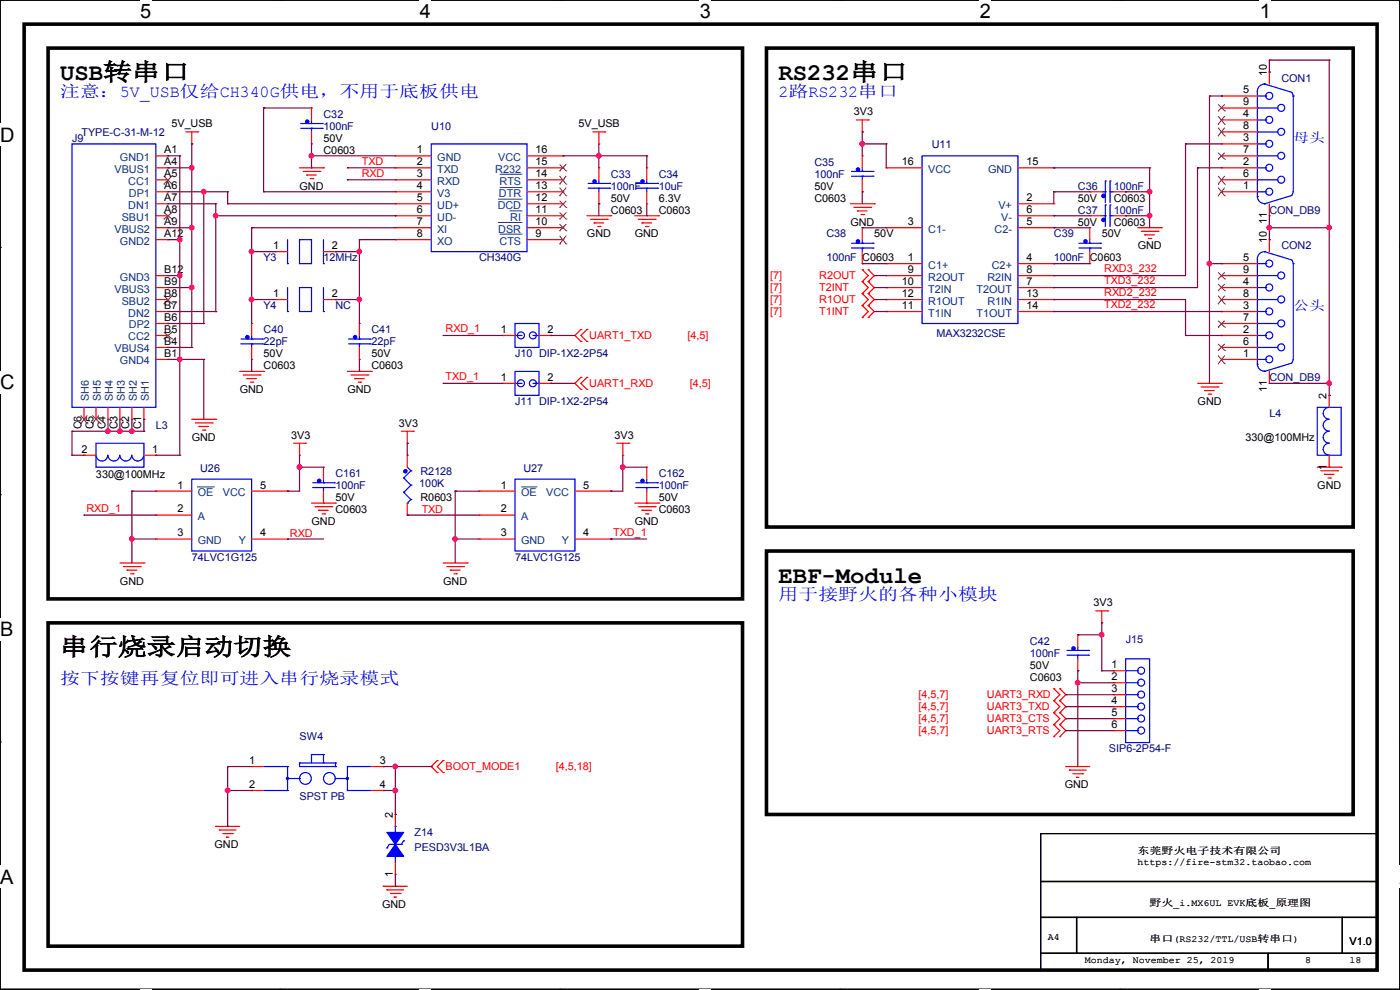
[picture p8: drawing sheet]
<svg xmlns="http://www.w3.org/2000/svg" width="297mm" height="210mm" viewBox="0 0 297 210" stroke-linecap="round" stroke-linejoin="round" font-family="sans-serif">
<defs><g id="words">
<g font-size="5.1">
<text x="12.7" y="17">USB转串口</text>
<text x="165.1" y="17">RS232串口</text>
<text x="165.1" y="123.7">EBF-Module</text>
<text x="12.7" y="138.9">串行烧录启动切换</text>
</g>
<g font-size="4.2">
<text x="29.7" y="3.9">5</text>
<text x="89.1" y="3.9">4</text>
<text x="148.5" y="3.9">3</text>
<text x="207.9" y="3.9">2</text>
<text x="267.2" y="3.9">1</text>
<text x="0" y="30.1">D</text>
<text x="0" y="82.5">C</text>
<text x="0" y="135">B</text>
<text x="0" y="187.4">A</text>
<text x="297" y="187.4">A</text>
</g>
<g font-size="3.6" fill="#00f">
<text x="12.7" y="20.6">注意：5V_USB仅给CH340G供电，不用于底板供电</text>
<text x="165.1" y="20.6">2路RS232串口</text>
<text x="165.1" y="127.3">用于接野火的各种小模块</text>
<text x="12.7" y="145.1">按下按键再复位即可进入串行烧录模式</text>
</g>
<g font-size="2.8" fill="#00f">
<text x="274.4" y="30.2">母头</text>
<text x="274.4" y="65.8">公头</text>
</g>
<g font-size="2.3">
<text x="268.7" y="16" transform="rotate(-90 268.7 16)">10</text>
<text x="263.7" y="19.8">5</text>
<text x="263.7" y="22.4">9</text>
<text x="36.4" y="27">5V_USB</text>
<text x="122.7" y="27">5V_USB</text>
<text x="181.2" y="24.5">3V3</text>
<text x="263.7" y="24.9">4</text>
<text x="263.7" y="27.4">8</text>
<text x="263.7" y="30">3</text>
<text x="34.8" y="32.5">A1</text>
<text x="34.8" y="35.1">A4</text>
<text x="68.6" y="30.1">50V</text>
<text x="68.6" y="32.6">C0603</text>
<text x="88.4" y="32.5">1</text>
<text x="88.4" y="35.1">2</text>
<text x="113.6" y="35.1">15</text>
<text x="113.6" y="32.5">16</text>
<text x="191.3" y="35.1">16</text>
<text x="217.7" y="35.1">15</text>
<text x="263.7" y="32.5">7</text>
<text x="263.7" y="35.1">2</text>
<text x="34.8" y="37.6">A5</text>
<text x="34.8" y="40.1">A6</text>
<text x="63.5" y="40.2">GND</text>
<text x="88.4" y="37.6">3</text>
<text x="88.4" y="40.1">4</text>
<text x="113.6" y="40.1">13</text>
<text x="113.6" y="37.6">14</text>
<text x="172.8" y="40.2">50V</text>
<text x="263.7" y="37.6">6</text>
<text x="263.7" y="40.1">1</text>
<text x="34.8" y="42.7">A7</text>
<text x="34.8" y="45.2">A8</text>
<text x="34.8" y="47.8">A9</text>
<text x="88.4" y="42.7">5</text>
<text x="88.4" y="45.2">6</text>
<text x="88.4" y="47.8">7</text>
<text x="113.6" y="47.8">10</text>
<text x="113.6" y="45.2">11</text>
<text x="113.6" y="42.7">12</text>
<text x="129.6" y="42.8">50V</text>
<text x="129.6" y="45.3">C0603</text>
<text x="139.8" y="42.8">6.3V</text>
<text x="139.8" y="45.3">C0603</text>
<text x="172.8" y="42.8">C0603</text>
<text x="180.4" y="47.8">GND</text>
<text x="192.6" y="47.8">3</text>
<text x="217.7" y="42.7">2</text>
<text x="217.7" y="47.8">5</text>
<text x="217.7" y="45.2">6</text>
<text x="228.7" y="47.8">50V</text>
<text x="228.7" y="42.8">50V</text>
<text x="236.3" y="47.8">C0603</text>
<text x="236.3" y="42.8">C0603</text>
<text x="268.7" y="47.5" transform="rotate(-90 268.7 47.5)">11</text>
<text x="34.8" y="50.3">A12</text>
<text x="58" y="52.8">1</text>
<text x="70.4" y="52.8">2</text>
<text x="88.4" y="50.3">8</text>
<text x="113.6" y="50.3">9</text>
<text x="124.5" y="50.4">GND</text>
<text x="134.7" y="50.4">GND</text>
<text x="185.5" y="50.4">50V</text>
<text x="233.7" y="50.4">50V</text>
<text x="241.4" y="52.9">GND</text>
<text x="268.7" y="51.6" transform="rotate(-90 268.7 51.6)">10</text>
<text x="34.8" y="57.9">B12</text>
<text x="182.9" y="55.5">C0603</text>
<text x="192.6" y="55.4">1</text>
<text x="192.6" y="57.9">9</text>
<text x="217.7" y="55.4">4</text>
<text x="217.7" y="57.9">8</text>
<text x="231.2" y="55.5">C0603</text>
<text x="263.7" y="55.4">5</text>
<text x="263.7" y="57.9">9</text>
<text x="34.8" y="60.5">B9</text>
<text x="34.8" y="63">B8</text>
<text x="34.8" y="65.5">B7</text>
<text x="58" y="63">1</text>
<text x="70.4" y="63">2</text>
<text x="191.3" y="60.5">10</text>
<text x="191.3" y="65.5">11</text>
<text x="191.3" y="63">12</text>
<text x="217.7" y="60.5">7</text>
<text x="217.7" y="63">13</text>
<text x="217.7" y="65.5">14</text>
<text x="263.7" y="60.5">4</text>
<text x="263.7" y="63">8</text>
<text x="263.7" y="65.5">3</text>
<text x="34.8" y="68.1">B6</text>
<text x="34.8" y="70.6">B5</text>
<text x="106.2" y="70.6">1</text>
<text x="116.1" y="70.6">2</text>
<text x="263.7" y="68.1">7</text>
<text x="263.7" y="70.6">2</text>
<text x="34.8" y="73.2">B4</text>
<text x="34.8" y="75.7">B1</text>
<text x="55.9" y="75.8">50V</text>
<text x="78.8" y="75.8">50V</text>
<text x="263.7" y="73.2">6</text>
<text x="263.7" y="75.7">1</text>
<text x="50.8" y="83.4">GND</text>
<text x="55.9" y="78.3">C0603</text>
<text x="73.7" y="83.4">GND</text>
<text x="78.8" y="78.3">C0603</text>
<text x="106.2" y="80.8">1</text>
<text x="116.1" y="80.8">2</text>
<text x="268.7" y="83.1" transform="rotate(-90 268.7 83.1)">11</text>
<text x="254.1" y="85.9">GND</text>
<text x="281.4" y="84.6" transform="rotate(-90 281.4 84.6)">2</text>
<text x="17.3" y="91.1" transform="rotate(-90 17.3 91.1)">C6</text>
<text x="19.8" y="91.1" transform="rotate(-90 19.8 91.1)">C5</text>
<text x="22.4" y="91.1" transform="rotate(-90 22.4 91.1)">C4</text>
<text x="24.9" y="91.1" transform="rotate(-90 24.9 91.1)">C3</text>
<text x="27.4" y="91.1" transform="rotate(-90 27.4 91.1)">C2</text>
<text x="30" y="91.1" transform="rotate(-90 30 91.1)">C1</text>
<text x="40.7" y="93.6">GND</text>
<text x="61.8" y="93">3V3</text>
<text x="84.6" y="90.5">3V3</text>
<text x="130.4" y="93">3V3</text>
<text x="264.2" y="93.6">330@100MHz</text>
<text x="17.3" y="96">2</text>
<text x="20.4" y="101.4">330@100MHz</text>
<text x="32.3" y="96">1</text>
<text x="281.4" y="99.6" transform="rotate(-90 281.4 99.6)">1</text>
<text x="37.6" y="103.6">1</text>
<text x="55.2" y="103.6">5</text>
<text x="71.2" y="106.3">50V</text>
<text x="89.2" y="106.3">R0603</text>
<text x="106.2" y="103.6">1</text>
<text x="123.7" y="103.6">5</text>
<text x="139.8" y="106.3">50V</text>
<text x="279.5" y="103.7">GND</text>
<text x="37.6" y="108.7">2</text>
<text x="37.6" y="113.8">3</text>
<text x="55.2" y="113.8">4</text>
<text x="66.1" y="111.3">GND</text>
<text x="71.2" y="108.8">C0603</text>
<text x="106.2" y="108.7">2</text>
<text x="106.2" y="113.8">3</text>
<text x="123.7" y="113.8">4</text>
<text x="134.7" y="111.3">GND</text>
<text x="139.8" y="108.8">C0603</text>
<text x="25.4" y="124">GND</text>
<text x="94" y="124">GND</text>
<text x="232" y="128.6">3V3</text>
<text x="218.5" y="141.8">50V</text>
<text x="235.8" y="141.7">1</text>
<text x="218.5" y="144.4">C0603</text>
<text x="235.8" y="144.3">2</text>
<text x="235.8" y="146.8">3</text>
<text x="235.8" y="149.4">4</text>
<text x="235.8" y="151.9">5</text>
<text x="235.8" y="154.4">6</text>
<text x="52.9" y="162.1">1</text>
<text x="52.9" y="167.1">2</text>
<text x="80.6" y="162.1">3</text>
<text x="80.6" y="167.1">4</text>
<text x="225.9" y="167.2">GND</text>
<text x="83.3" y="173.5" transform="rotate(-90 83.3 173.5)">2</text>
<text x="45.5" y="179.9">GND</text>
<text x="83.3" y="186" transform="rotate(-90 83.3 186)">1</text>
<text x="81.1" y="192.6">GND</text>
<text x="286.3" y="200.5">V1.0</text>
</g>
<g font-size="2.3" fill="#000080">
<text x="271.8" y="17.4">CON1</text>
<text x="17.3" y="28.8">TYPE-C-31-M-12</text>
<text x="68.6" y="25">C32</text>
<text x="68.6" y="27.5">100nF</text>
<text x="91.5" y="27.5">U10</text>
<text x="15.3" y="30.1">J9</text>
<text x="172.8" y="35.1">C35</text>
<text x="197.7" y="31.3">U11</text>
<text x="129.6" y="37.7">C33</text>
<text x="129.6" y="40.2">100nF</text>
<text x="139.8" y="37.7">C34</text>
<text x="139.8" y="40.2">10uF</text>
<text x="172.8" y="37.7">100nF</text>
<text x="228.7" y="40.2">C36</text>
<text x="236.3" y="40.2">100nF</text>
<text x="228.7" y="45.3">C37</text>
<text x="236.3" y="45.3">100nF</text>
<text x="269.3" y="45.3">CON_DB9</text>
<text x="175.3" y="50.4">C38</text>
<text x="223.6" y="50.4">C39</text>
<text x="271.8" y="52.9">CON2</text>
<text x="55.9" y="55.5">Y3</text>
<text x="68.6" y="55.5">12MHz</text>
<text x="101.6" y="55.5">CH340G</text>
<text x="175.3" y="55.5">100nF</text>
<text x="223.6" y="55.5">100nF</text>
<text x="55.9" y="65.6">Y4</text>
<text x="71.2" y="65.6">NC</text>
<text x="55.9" y="70.7">C40</text>
<text x="78.8" y="70.7">C41</text>
<text x="198.7" y="71.5">MAX3232CSE</text>
<text x="55.9" y="73.2">22pF</text>
<text x="78.8" y="73.2">22pF</text>
<text x="109.3" y="75.8">J10 DIP-1X2-2P54</text>
<text x="269.3" y="80.9">CON_DB9</text>
<text x="109.3" y="85.9">J11 DIP-1X2-2P54</text>
<text x="269.3" y="88.5">L4</text>
<text x="33.1" y="91">L3</text>
<text x="42.5" y="100.2">U26</text>
<text x="71.2" y="101.2">C161</text>
<text x="89.2" y="100.7">R2128</text>
<text x="111" y="100.2">U27</text>
<text x="139.8" y="101.2">C162</text>
<text x="71.2" y="103.7">100nF</text>
<text x="88.9" y="103.2">100K</text>
<text x="139.8" y="103.7">100nF</text>
<text x="40.7" y="119">74LVC1G125</text>
<text x="109.3" y="119">74LVC1G125</text>
<text x="218.5" y="136.7">C42</text>
<text x="238.8" y="136.5">J15</text>
<text x="218.5" y="139.3">100nF</text>
<text x="63.5" y="157.1">SW4</text>
<text x="235.3" y="159.6">SIP6-2P54-F</text>
<text x="63.5" y="169.8">SPST PB</text>
<text x="87.9" y="177.4">Z14</text>
<text x="87.9" y="180.4">PESD3V3L1BA</text>
</g>
<g font-size="2.3" fill="#004080">
<text x="25.4" y="34.1">GND1</text>
<text x="92.8" y="34.1">GND</text>
<text x="105.7" y="34.1">VCC</text>
<text x="24.3" y="36.7">VBUS1</text>
<text x="27.2" y="39.2">CC1</text>
<text x="27.3" y="41.7">DP1</text>
<text x="92.8" y="36.7">TXD</text>
<text x="92.8" y="39.2">RXD</text>
<text x="92.8" y="41.7">V3</text>
<text x="105.1" y="36.7">R232</text>
<text x="105.8" y="41.7">DTR</text>
<text x="106" y="39.2">RTS</text>
<text x="196.9" y="36.7">VCC</text>
<text x="209.6" y="36.7">GND</text>
<text x="25.8" y="46.8">SBU1</text>
<text x="27.2" y="44.3">DN1</text>
<text x="92.8" y="44.3">UD+</text>
<text x="92.8" y="46.8">UD-</text>
<text x="105.6" y="44.3">DCD</text>
<text x="108.3" y="46.8">RI</text>
<text x="211.8" y="44.3">V+</text>
<text x="212.4" y="46.8">V-</text>
<text x="24.3" y="49.4">VBUS2</text>
<text x="25.4" y="51.9">GND2</text>
<text x="92.8" y="49.4">XI</text>
<text x="92.8" y="51.9">XO</text>
<text x="105.7" y="49.4">DSR</text>
<text x="106" y="51.9">CTS</text>
<text x="196.9" y="49.4">C1-</text>
<text x="211" y="49.4">C2-</text>
<text x="25.4" y="59.5">GND3</text>
<text x="196.9" y="57">C1+</text>
<text x="196.9" y="59.5">R2OUT</text>
<text x="209.5" y="59.5">R2IN</text>
<text x="210.4" y="57">C2+</text>
<text x="24.3" y="62.1">VBUS3</text>
<text x="25.8" y="64.6">SBU2</text>
<text x="196.9" y="62.1">T2IN</text>
<text x="196.9" y="64.6">R1OUT</text>
<text x="207.2" y="62.1">T2OUT</text>
<text x="209.5" y="64.6">R1IN</text>
<text x="27.2" y="67.1">DN2</text>
<text x="27.3" y="69.7">DP2</text>
<text x="196.9" y="67.1">T1IN</text>
<text x="207.2" y="67.1">T1OUT</text>
<text x="24.3" y="74.8">VBUS4</text>
<text x="25.4" y="77.3">GND4</text>
<text x="27.2" y="72.2">CC2</text>
<text x="18.9" y="85.1" transform="rotate(-90 18.9 85.1)">SH6</text>
<text x="21.4" y="85.1" transform="rotate(-90 21.4 85.1)">SH5</text>
<text x="24" y="85.1" transform="rotate(-90 24 85.1)">SH4</text>
<text x="26.5" y="85.1" transform="rotate(-90 26.5 85.1)">SH3</text>
<text x="29" y="85.1" transform="rotate(-90 29 85.1)">SH2</text>
<text x="31.6" y="85.1" transform="rotate(-90 31.6 85.1)">SH1</text>
<text x="42" y="105.2">OE</text>
<text x="47.3" y="105.2">VCC</text>
<text x="110.5" y="105.2">OE</text>
<text x="115.9" y="105.2">VCC</text>
<text x="42" y="110.3">A</text>
<text x="110.5" y="110.3">A</text>
<text x="42" y="115.4">GND</text>
<text x="50.6" y="115.4">Y</text>
<text x="110.5" y="115.4">GND</text>
<text x="119.2" y="115.4">Y</text>
</g>
<g font-size="2.3" fill="#f00">
<text x="76.8" y="35.1">TXD</text>
<text x="76.8" y="37.6">RXD</text>
<text x="163.4" y="59.3">[7]</text>
<text x="173.8" y="59.3">R2OUT</text>
<text x="234.2" y="57.7">RXD3_232</text>
<text x="163.4" y="61.8">[7]</text>
<text x="163.4" y="64.3">[7]</text>
<text x="173.8" y="61.8">T2INT</text>
<text x="173.8" y="64.3">R1OUT</text>
<text x="234.2" y="60.3">TXD3_232</text>
<text x="234.2" y="62.8">RXD2_232</text>
<text x="234.2" y="65.4">TXD2_232</text>
<text x="94.5" y="70.4">RXD_1</text>
<text x="125" y="72">UART1_TXD</text>
<text x="145.8" y="72">[4,5]</text>
<text x="163.4" y="66.9">[7]</text>
<text x="173.8" y="66.9">T1INT</text>
<text x="94.5" y="80.6">TXD_1</text>
<text x="125" y="82.1">UART1_RXD</text>
<text x="146.4" y="82.1">[4,5]</text>
<text x="18.3" y="108.5">RXD_1</text>
<text x="61.5" y="113.8">RXD</text>
<text x="89.5" y="108.8">TXD</text>
<text x="130.1" y="113.6">TXD_1</text>
<text x="194.9" y="148.2">[4,5,7]</text>
<text x="209.4" y="148.2">UART3_RXD</text>
<text x="194.9" y="150.7">[4,5,7]</text>
<text x="194.9" y="153.2">[4,5,7]</text>
<text x="194.9" y="155.8">[4,5,7]</text>
<text x="209.4" y="150.7">UART3_TXD</text>
<text x="209.4" y="153.2">UART3_CTS</text>
<text x="209.4" y="155.8">UART3_RTS</text>
<text x="94.5" y="163.4">BOOT_MODE1</text>
<text x="117.9" y="163.4">[4,5,18]</text>
</g>
<g font-size="2">
<text x="241.3" y="183.5">https://fire-stm32.taobao.com</text>
<text x="241.3" y="181.2">东莞野火电子技术有限公司</text>
<text x="243.9" y="192.1">野火_i.MX6UL EVK底板_原理图</text>
<text x="222.3" y="199.5">A4</text>
<text x="243.9" y="199.7">串口(RS232/TTL/USB转串口)</text>
<text x="230.2" y="204.3">Monday, November 25, 2019</text>
<text x="276.9" y="204.3">8</text>
<text x="286.3" y="204.3">18</text>
</g>
</g></defs>
<path d="M0 0h297v209.8h-297z" fill="none" stroke="#000" stroke-width=".25"/>
<g fill="#fff">
<path d="M29.7 0h2.4v4.8h-2.4z"/>
<path d="M29.7 209.8h2.4v.2h-2.4z"/>
</g>
<path d="M59.4 0h.1M59.4 209.8h.1" fill="none" stroke="#000" stroke-width=".25"/>
<g fill="#fff">
<path d="M89.1 0h2.3v4.8h-2.3z"/>
<path d="M89.1 209.8h2.3v.2h-2.3z"/>
</g>
<path d="M118.8 0h.1M118.8 209.8h.1" fill="none" stroke="#000" stroke-width=".25"/>
<g fill="#fff">
<path d="M148.5 0h2.3v4.8h-2.3z"/>
<path d="M148.5 209.8h2.3v.2h-2.3z"/>
</g>
<path d="M178.2 0h.1M178.2 209.8h.1" fill="none" stroke="#000" stroke-width=".25"/>
<g fill="#fff">
<path d="M207.9 0h2.3v4.8h-2.3z"/>
<path d="M207.9 209.8h2.3v.2h-2.3z"/>
</g>
<path d="M237.6 0h.1M237.6 209.8h.1" fill="none" stroke="#000" stroke-width=".25"/>
<g fill="#fff">
<path d="M267.3 0h2.3v4.8h-2.3z"/>
<path d="M267.3 209.8h2.3v.2h-2.3z"/>
<path d="M0 26.2h3.1v4.8h-3.1z"/>
<path d="M0 78.7h3.1v4.7h-3.1z"/>
</g>
<path d="M0 52.5h.1M297 52.5h.1" fill="none" stroke="#000" stroke-width=".25"/>
<path d="M0 131.1h2.9v4.8h-2.9z" fill="#fff"/>
<path d="M0 104.9h.1M297 104.9h.1" fill="none" stroke="#000" stroke-width=".25"/>
<g fill="#fff">
<path d="M0 183.6h2.9v4.7h-2.9z"/>
<path d="M296.9 183.6h.1v4.7h-.1z"/>
</g>
<path d="M0 157.4h.1M297 157.4h.1M220.8 176.8h71.3v10.2h-71.3zM220.8 187h71.3v7.6h-71.3zM220.8 194.6h7.6v7.6h-7.6zM228.4 194.6h56.4v7.6h-56.4zM284.8 194.6h7.3v7.6h-7.3zM220.8 202.2h48.2v3.6h-48.2zM269 202.2h23.1v3.6h-23.1z" fill="none" stroke="#000" stroke-width=".25"/>
<path d="M5.1 5.1h287v200.7h-287zM10.2 10.2h147.3v116.8h-147.3zM162.6 10.2h124.5v101.6h-124.5zM162.6 116.9h124.5v55.9h-124.5zM10.2 132.1h147.3v68.6h-147.3z" fill="none" stroke="#000" stroke-width=".76"/>
<g fill="none" stroke="#f00" stroke-width=".25">
<path d="M269.3 15.3h.1M269.3 15.3v2.5M33.1 35.6h2.5M33.1 33.1h2.5M33.1 38.1h2.5M35.6 33.1h.1M35.6 35.6h.1M35.6 38.1h.1M39.4 28h2.6M40.7 30.5h.1M40.7 28v2.5M42 28h.1"/>
<path d="M63.5 35.6h5.1M64.3 36.4h3.6M65.1 37.1h.1M65.1 37.1h2M65.8 37.9h.5M66.1 22.9h.1M66.1 30.5h.1M66.1 22.9v2.5M66.1 28v2.5M66.3 37.9h.1M67.9 36.4h.1M68.6 35.6h.1"/>
<path d="M83.9 33.1h.1M83.9 35.6h.1M83.9 38.1h.1M83.9 35.6h7.6M83.9 33.1h7.6M83.9 38.1h7.6M111.8 35.6h7.6M111.8 33.1h7.6M111.8 38.1h7.6M119.4 38.1h.1M119.4 35.6h.1M119.4 33.1h.1"/>
<path d="M125.8 28h2.5M127 30.5h.1M127 35.6h.1M127 28v2.5M127 35.6v2.5M128.3 28h.1M137.2 35.6h.1M137.2 35.6v2.5M181.7 25.4h2.5M182.9 28h.1M182.9 33.1h.1M182.9 25.4v2.6"/>
<path d="M182.9 33.1v2.5M182.9 38.1v2.6M184.2 25.4h.1M188 35.6h.1M188 35.6h7.6M215.9 35.6h7.7M223.6 35.6h.1M259.1 20.4h.1M259.1 22.9h.1M259.1 25.4h.1M259.1 28h.1M259.1 30.5h.1"/>
<path d="M259.1 33.1h.1M259.1 35.6h.1M259.1 38.1h.1M259.1 28h7.6M259.1 35.6h7.6M259.1 25.4h7.6M259.1 33.1h7.6M259.1 38.1h7.6M259.1 20.4h7.6M259.1 22.9h7.6M259.1 30.5h7.6M33.1 45.8h2.5"/>
<path d="M33.1 48.3h2.5M33.1 43.2h2.5M33.1 40.7h2.5M33.1 50.8h2.5M33.1 58.5h2.5M35.6 40.7h.1M35.6 43.2h.1M35.6 45.8h.1M35.6 48.3h.1M35.6 50.8h.1M35.6 58.5h.1M58.5 53.4h.1"/>
<path d="M58.5 53.4h2.5M68.6 53.4h2.6M71.2 53.4h.1M83.9 40.7h.1M83.9 43.2h.1M83.9 45.8h.1M83.9 48.3h.1M83.9 50.8h.1M83.9 45.8h7.6M83.9 48.3h7.6M83.9 43.2h7.6M83.9 40.7h7.6"/>
<path d="M83.9 50.8h7.6M111.8 45.8h7.6M111.8 48.3h7.6M111.8 43.2h7.6M111.8 40.7h7.6M111.8 50.8h7.6M119.4 50.8h.1M119.4 48.3h.1M119.4 45.8h.1M119.4 43.2h.1M119.4 40.7h.1M124.5 45.8h5.1"/>
<path d="M125.3 46.5h3.5M126 47.3h.1M126 47.3h2.1M126.8 48h.5M127 43.2h.1M127 40.7v2.5M127.3 48h.1M128.8 46.5h.1M129.6 45.8h.1M134.7 45.8h5M135.4 46.5h3.6M136.2 47.3h.1"/>
<path d="M136.2 47.3h2M136.9 48h.6M137.2 43.2h.1M137.2 40.7v2.5M137.5 48h.1M139 46.5h.1M139.7 45.8h.1M180.4 43.2h5.1M181.1 44h3.6M181.9 44.7h.1M181.9 44.7h2M182.7 45.5h.5"/>
<path d="M182.9 59.7h.1M182.9 57.2h.1M182.9 40.7h.1M182.9 48.3h.1M182.9 55.9h.1M182.9 48.3v2.5M182.9 53.4v2.5M182.9 57.2l1.3 1.3-1.3 1.2M182.9 59.7l1.3 1.3-1.3 1.3M183.2 45.5h.1M184.2 57.2h.1M184.2 59.7h.1"/>
<path d="M184.2 57.2l1.3 1.3-1.3 1.2M184.2 59.7l1.3 1.3-1.3 1.3M184.7 44h.1M185.5 43.2h.1M188 55.9h.1M188 48.3h.1M188 58.5h.1M188 48.3h7.6M188 55.9h7.6M188 58.5h7.6M215.9 45.8h7.7M215.9 48.3h7.7"/>
<path d="M215.9 43.2h7.7M215.9 55.9h7.7M215.9 58.5h7.7M223.6 43.2h.1M223.6 55.9h.1M223.6 48.3h.1M223.6 45.8h.1M223.6 58.5h.1M231.2 45.8h.1M231.2 40.7h.1M231.2 48.3h.1M231.2 55.9h.1"/>
<path d="M231.2 45.8h2.5M231.2 40.7h2.5M231.2 48.3v2.5M231.2 53.4v2.5M236.3 45.8h2.5M236.3 40.7h2.5M238.8 45.8h.1M238.8 40.7h.1M241.3 48.3h5.1M242.1 49.1h3.6M242.9 49.8h.1M242.9 49.8h2"/>
<path d="M243.6 50.6h.5M244.1 50.6h.1M245.7 49.1h.1M246.4 48.3h.1M259.1 55.9h.1M259.1 58.5h.1M259.1 40.7h.1M259.1 40.7h7.6M259.1 55.9h7.6M259.1 58.5h7.6M269.3 50.8h.1M269.3 45.8h.1"/>
<path d="M269.3 43.2v2.6M269.3 50.8v2.6M33.1 71.2h2.5M33.1 63.5h2.5M33.1 61h2.5M33.1 66.1h2.5M33.1 68.6h2.5M33.1 73.7h2.5M33.1 76.2h2.5M35.6 61h.1M35.6 63.5h.1M35.6 66.1h.1"/>
<path d="M35.6 68.6h.1M35.6 71.2h.1M35.6 73.7h.1M35.6 76.2h.1M50.8 78.8h5.1M51.6 79.5h3.6M53.4 68.6h.1M53.4 76.2h.1M53.4 68.6v2.6M53.4 73.7v2.5M55.2 79.5h.1M55.9 78.8h.1"/>
<path d="M58.5 63.5h.1M58.5 63.5h2.5M68.6 63.5h2.6M71.2 63.5h.1M73.7 78.8h5.1M74.5 79.5h3.5M76.2 68.6h.1M76.2 76.2h.1M76.2 68.6v2.6M76.2 73.7v2.5M78 79.5h.1M78.8 78.8h.1"/>
<path d="M106.7 71.2h.1M106.7 71.2h2.6M114.3 71.2h2.6M116.9 71.2h.1M123.2 69.9h.1M123.2 72.4h.1M123.2 69.9l-1.2 1.3 1.2 1.2M124.5 72.4h.1M124.5 69.9h.1M124.5 69.9l-1.3 1.3 1.3 1.2M182.9 62.3h.1M182.9 64.8h.1"/>
<path d="M182.9 67.4h.1M182.9 62.3l1.3 1.2-1.3 1.3M182.9 64.8l1.3 1.3-1.3 1.3M184.2 62.3h.1M184.2 64.8h.1M184.2 67.4h.1M184.2 62.3l1.3 1.2-1.3 1.3M184.2 64.8l1.3 1.3-1.3 1.3M188 61h.1M188 66.1h.1M188 63.5h.1M188 63.5h7.6"/>
<path d="M188 61h7.6M188 66.1h7.6M215.9 63.5h7.7M215.9 61h7.7M215.9 66.1h7.7M223.6 61h.1M223.6 63.5h.1M223.6 66.1h.1M259.1 61h.1M259.1 63.5h.1M259.1 66.1h.1M259.1 68.6h.1"/>
<path d="M259.1 71.2h.1M259.1 73.7h.1M259.1 76.2h.1M259.1 71.2h7.6M259.1 63.5h7.6M259.1 61h7.6M259.1 66.1h7.6M259.1 68.6h7.6M259.1 73.7h7.6M259.1 76.2h7.6M269.3 78.8v2.5M17.8 96.6h.1"/>
<path d="M17.8 88.9h.1M17.8 96.6h2.6M17.8 86.4v2.5M20.4 88.9h.1M20.4 86.4v2.5M22.9 88.9h.1M22.9 86.4v2.5M25.4 88.9h.1M25.4 86.4v2.5M28 88.9h.1M28 86.4v2.5M30.5 88.9h.1"/>
<path d="M30.5 96.6h2.6M30.5 86.4v2.5M33.1 96.6h.1M40.7 88.9h5.1M41.4 89.7h3.6M42.2 90.5h.1M42.2 90.5h2M43 91.2h.5M43.5 91.2h.1M45 89.7h.1M45.8 88.9h.1M52.4 80.3h.1"/>
<path d="M52.4 80.3h2M53.1 81.1h.5M53.6 81.1h.1M62.3 94h2.5M63.5 96.6h.1M63.5 94v2.6M64.8 94h.1M68.6 99.1h.1M68.6 99.1v2.5M75.2 80.3h.1M75.2 80.3h2.1M76 81.1h.5"/>
<path d="M76.5 81.1h.1M85.1 91.5h2.6M86.4 94h.1M86.4 96.6h.1M86.4 91.5v2.5M86.4 96.6v2.5M87.7 91.5h.1M106.7 81.3h.1M106.7 81.3h2.6M114.3 81.3h2.6M116.9 81.3h.1M123.2 80.1h.1"/>
<path d="M123.2 82.6h.1M123.2 80.1l-1.2 1.2 1.2 1.3M124.5 82.6h.1M124.5 80.1h.1M124.5 80.1l-1.3 1.2 1.3 1.3M130.9 94h2.5M132.1 96.6h.1M132.1 94v2.6M133.4 94h.1M137.2 99.1h.1M137.2 99.1v2.5M254 81.3h5.1"/>
<path d="M254.8 82.1h3.6M255.6 82.8h.1M255.6 82.8h2M256.3 83.6h.5M256.8 83.6h.1M258.4 82.1h.1M259.1 81.3h.1M269.3 81.3h.1M279.4 99.1h5.1M280.2 99.9h3.6M282 99.1h.1M282 83.9h.1"/>
<path d="M282 83.9v2.5M282 96.6v2.5M283.8 99.9h.1M284.5 99.1h.1M25.4 119.4h5.1M30.5 119.4h.1M33.1 104.2h.1M33.1 109.3h.1M33.1 114.3h.1M33.1 104.2h7.6M33.1 109.3h7.6M33.1 114.3h7.6"/>
<path d="M53.4 104.2h7.6M53.4 114.3h7.6M61 114.3h.1M61 104.2h.1M66.1 106.7h5.1M66.8 107.5h3.6M67.6 108.2h.1M67.6 108.2h2M68.4 109h.5M68.6 106.7h.1M68.6 104.2v2.5M68.9 109h.1"/>
<path d="M70.4 107.5h.1M71.2 106.7h.1M86.4 109.3h.1M86.4 106.7v2.6M94 119.4h5.1M99.1 119.4h.1M101.6 104.2h.1M101.6 109.3h.1M101.6 114.3h.1M101.6 104.2h7.7M101.6 109.3h7.7M101.6 114.3h7.7"/>
<path d="M122 104.2h7.6M122 114.3h7.6M129.6 114.3h.1M129.6 104.2h.1M134.7 106.7h5M135.4 107.5h3.6M136.2 108.2h.1M136.2 108.2h2M136.9 109h.6M137.2 106.7h.1M137.2 104.2v2.5M137.5 109h.1"/>
<path d="M139 107.5h.1M139.7 106.7h.1M281 100.6h.1M281 100.6h2M281.7 101.4h.5M282.2 101.4h.1M26.2 120.2h3.6M27 120.9h.1M27 120.9h2M27.7 121.7h.5M28.2 121.7h.1M29.8 120.2h.1"/>
<path d="M94.8 120.2h3.5M95.5 120.9h.1M95.5 120.9h2.1M96.3 121.7h.5M96.8 121.7h.1M98.3 120.2h.1M228.6 134.7h.1M228.6 134.7v2.5M228.6 139.7v2.6M232.5 129.6h2.5M233.7 132.1h.1M233.7 129.6v2.5"/>
<path d="M235 129.6h.1M223.6 148.6h.1M223.6 146.1h.1M223.6 151.2h.1M223.6 153.7h.1M223.6 156.3h.1M223.6 146.1l1.2 1.3-1.2 1.2M223.6 148.6l1.2 1.3-1.2 1.3M223.6 151.2l1.2 1.2-1.2 1.3M223.6 153.7l1.2 1.3-1.2 1.3M224.8 146.1h.1M224.8 148.6h.1"/>
<path d="M224.8 151.2h.1M224.8 153.7h.1M224.8 156.3h.1M224.8 146.1l1.3 1.3-1.3 1.2M224.8 148.6l1.3 1.3-1.3 1.3M224.8 151.2l1.3 1.2-1.3 1.3M224.8 153.7l1.3 1.3-1.3 1.3M228.6 142.3h.1M236.3 142.3h.1M236.3 144.8h.1M236.3 147.4h.1M236.3 149.9h.1"/>
<path d="M236.3 152.4h.1M236.3 155h.1M236.3 142.3h2.5M236.3 144.8h2.5M236.3 147.4h2.5M236.3 149.9h2.5M236.3 152.4h2.5M236.3 155h2.5M45.8 175.3h.1M45.8 175.3h5M46.5 176.1h.1M46.5 176.1h3.6"/>
<path d="M47.3 176.8h2M48 177.6h.1M48 177.6h.6M49.3 176.8h.1M53.4 162.6h.1M53.4 167.7h.1M53.4 162.6h2.5M53.4 167.7h2.5M78.8 162.6h2.5M78.8 167.7h2.5M81.3 162.6h.1M81.3 167.7h.1"/>
<path d="M83.9 172.8h.1M83.9 172.8v2.5M92.8 161.3h.1M92.8 163.9h.1M92.8 161.3l-1.3 1.3 1.3 1.3M94 163.9h.1M94 161.3h.1M94 161.3l-1.2 1.3 1.2 1.3M226.1 162.6h.1M226.1 162.6h5.1M226.9 163.4h.1M226.9 163.4h3.5"/>
<path d="M227.6 164.1h2.1M228.4 164.9h.1M228.4 164.9h.5M229.7 164.1h.1M81.3 188h.1M81.3 188h5.1M82.1 188.8h.1M82.1 188.8h3.5M82.8 189.5h2.1M83.6 190.3h.1M83.6 190.3h.5M83.9 185.5h.1"/>
<path d="M83.9 182.9v2.6M84.9 189.5h.1"/>
</g>
<g fill="none" stroke="#00f" stroke-width=".25">
<path d="M268.3 17.8h.1M268.3 17.8a1.5 1.5 0 0 0-1.6 1.5v22.4M268.3 17.8l5.8 1.8M274 19.7l.3 .7M15.3 30.5h17.8v55.9h-17.8zM63.8 27.2h4.6M63.8 26.2h4.6M66.1 27.2h.1M66.1 26.2h.1M66.1 25.4v.8M66.1 27.2v.8M68.4 27.2h.1"/>
<path d="M68.4 26.2h.1M91.5 30.5h20.3v22.9h-20.3zM124.8 39.9h4.5M124.8 38.9h4.5M127 39.9h.1M127 38.9h.1M127 38.1v.8M127 39.9v.8M129.3 39.9h.1M129.3 38.9h.1M134.9 39.9h4.6M134.9 38.9h4.6"/>
<path d="M137.2 39.9h.1M137.2 38.9h.1M137.2 38.1v.8M137.2 39.9v.8M139.5 39.9h.1M139.5 38.9h.1M180.6 37.4h4.6M180.6 36.4h4.6M182.9 37.4h.1M182.9 36.4h.1M182.9 35.6v.8M182.9 37.4v.7"/>
<path d="M185.2 37.4h.1M185.2 36.4h.1M195.6 33.1h20.3v35.5h-20.3zM234.5 38.4h.1M234.5 38.4v4.6M235.5 38.4h.1M235.5 38.4v4.6M266.7 22.9h.1M266.7 28h.1M266.7 33.1h.1M266.7 38.1h.1M266.7 20.4h1.8"/>
<path d="M266.7 22.9h4.4M266.7 25.4h1.8M266.7 28h4.4M266.7 30.5h1.8M266.7 33.1h4.4M266.7 35.6h1.8M266.7 38.1h4.4M268.5 20.4h.1M268.5 25.4h.1M268.5 30.5h.1M268.5 35.6h.1M274.4 20.4h.1"/>
<path d="M274.4 20.4v20.3M61 55.9h.1M61 50.8v5.1M63.5 50.8h2.6v5.1h-2.6zM68.6 55.9h.1M68.6 50.8v5.1M180.6 52.6h4.6M180.6 51.6h4.6M182.9 52.6h.1M182.9 51.6h.1M182.9 50.8v.8M182.9 52.6v.8"/>
<path d="M185.2 52.6h.1M185.2 51.6h.1M228.9 52.6h4.6M228.9 51.6h4.6M231.2 52.6h.1M231.2 51.6h.1M231.2 50.8v.8M231.2 52.6v.8M233.5 52.6h.1M233.5 51.6h.1M233.7 45.8h.8M233.7 40.7h.8"/>
<path d="M234.5 43.5h.1M234.5 45.8h.1M234.5 40.7h.1M234.5 43.5v4.5M235.5 43.5h.1M235.5 45.8h.1M235.5 40.7h.1M235.5 43.5v4.5M235.5 45.8h.8M235.5 40.7h.8M266.7 58.5h.1M266.7 41.7h.1"/>
<path d="M266.7 41.7a1.5 1.5 0 0 0 1.6 1.5M266.7 40.7h1.8M266.7 55.9h1.8M266.7 58.5h4.4M268.3 53.4h.1M268.3 53.4a1.5 1.5 0 0 0-1.6 1.5v22.4M268.3 43.2h.1M268.3 53.4l5.8 1.8M268.5 55.9h.1M268.5 40.7h.1M274 55.2l.3 .7M274.1 41.4l-5.8 1.8"/>
<path d="M274.3 40.7l-.3 .7M274.4 55.9h.1M274.4 55.9v20.3M51.1 72.9h4.6M51.1 71.9h4.6M53.4 72.9h.1M53.4 71.9h.1M53.4 71.2v.7M53.4 72.9v.8M55.7 72.9h.1M55.7 71.9h.1M61 66.1h.1"/>
<path d="M61 61v5.1M63.5 61h2.6v5.1h-2.6zM68.6 66.1h.1M68.6 61v5.1M74 72.9h4.5M74 71.9h4.5M76.2 72.9h.1M76.2 71.9h.1M76.2 71.2v.7M76.2 72.9v.8M78.5 72.9h.1M78.5 71.9h.1"/>
<path d="M109.3 68.6h5v5.1h-5zM109.3 78.8h5v5.1h-5zM109.3 71.2h1.2M110.5 71.2h.1M113.1 71.2h1.2M114.3 71.2h.1M266.7 63.5h.1M266.7 68.6h.1M266.7 73.7h.1M266.7 77.3h.1M266.7 77.3a1.5 1.5 0 0 0 1.6 1.4M266.7 71.2h1.8"/>
<path d="M266.7 61h1.8M266.7 63.5h4.4M266.7 66.1h1.8M266.7 68.6h4.4M266.7 73.7h4.4M266.7 76.2h1.8M268.3 78.8h.1M268.5 61h.1M268.5 66.1h.1M268.5 71.2h.1M268.5 76.2h.1M274.1 77l-5.8 1.8"/>
<path d="M274.3 76.2l-.3 .7M20.4 94h10.1v5.1h-10.1zM20.4 96.6a1.25 1.25 0 0 0 1.2 1.2 1.25 1.25 0 0 0 1.3-1.2M22.9 96.6a1.25 1.25 0 0 0 1.3 1.2 1.25 1.25 0 0 0 1.2-1.2M25.4 96.6a1.25 1.25 0 0 0 1.3 1.2 1.25 1.25 0 0 0 1.2-1.2M28 96.6a1.25 1.25 0 0 0 1.2 1.2 1.25 1.25 0 0 0 1.3-1.2M86.4 99.1l.8 .8M87.2 99.9h.1M87.2 99.9l-1.6 1.5M109.3 81.3h1.2M110.5 81.3h.1M113.1 81.3h1.2"/>
<path d="M114.3 81.3h.1M279.4 86.4h5.1v10.2h-5.1zM282 94a1.25 1.25 0 0 0-1.3 1.3 1.25 1.25 0 0 0 1.3 1.2M282 91.5a1.25 1.25 0 0 0-1.3 1.2 1.25 1.25 0 0 0 1.3 1.3M282 88.9a1.25 1.25 0 0 0-1.3 1.3 1.25 1.25 0 0 0 1.3 1.2M282 86.4a1.25 1.25 0 0 0-1.3 1.3 1.25 1.25 0 0 0 1.3 1.2M40.7 101.6h12.7v15.3h-12.7zM66.3 103.4h4.6M66.3 102.4h4.6M68.6 103.4h.1M68.6 102.4h.1M68.6 101.6v.8"/>
<path d="M68.6 103.4v.8M70.9 103.4h.1M70.9 102.4h.1M85.6 101.4h.1M85.6 104.4h.1M85.6 101.4l1.6 1.5M85.6 104.4l1.6 1.6M86.4 106.7h.1M87.2 102.9h.1M87.2 106h.1M87.2 102.9l-1.6 1.5M87.2 106l-.8 .7"/>
<path d="M109.3 101.6h12.7v15.3h-12.7zM134.9 103.4h4.6M134.9 102.4h4.6M137.2 103.4h.1M137.2 102.4h.1M137.2 101.6v.8M137.2 103.4v.8M139.5 103.4h.1M139.5 102.4h.1M226.4 139h4.5M226.4 138h4.5M228.6 139h.1"/>
<path d="M228.6 138h.1M228.6 137.2v.8M228.6 139v.7M230.9 139h.1M230.9 138h.1M238.8 139.7h5.1v17.8h-5.1zM238.8 142.3h2.5M238.8 144.8h2.5M238.8 147.4h2.5M238.8 149.9h2.5M238.8 152.4h2.5M238.8 155h2.5"/>
<path d="M241.3 142.3h.1M241.3 144.8h.1M241.3 147.4h.1M241.3 149.9h.1M241.3 152.4h.1M241.3 155h.1M55.9 162.6h5.1M55.9 167.7h5.1M61 162.6h.1M61 167.7h.1M61 162.6v5.1M61 165.1h2.5"/>
<path d="M63.5 165.1h.1M63.5 161.8h.1M63.5 161.8v.8h7.7M63.5 161.8h7.7M66.1 160.1h.1M66.1 160.1v1.7M66.1 160.1h2.5M68.6 160.1h.1M68.6 161.8h.1M68.6 160.1v1.7M71.2 162.6h.1M71.2 161.8h.1"/>
<path d="M71.2 165.1h2.5M71.2 161.8v.8M73.7 162.6h.1M73.7 167.7h.1M73.7 165.1h.1M73.7 162.6h5.1M73.7 167.7h5.1M73.7 162.6v5.1M82.1 179.9h.1M83.9 175.3h.1M83.9 175.3v1.3M85.1 179.1h.1"/>
<path d="M85.1 179.1h-2.5l-.5 .8M85.6 178.4h.1M85.6 178.4l-.5 .7M83.9 181.7h.1M83.9 181.7v1.2"/>
<circle cx="269.3" cy="30.5" r=".74"/>
<circle cx="269.3" cy="20.3" r=".74"/>
<circle cx="269.3" cy="25.4" r=".74"/>
<circle cx="269.3" cy="35.6" r=".74"/>
<circle cx="271.8" cy="33" r=".74"/>
<circle cx="271.8" cy="28" r=".74"/>
<circle cx="271.8" cy="22.9" r=".74"/>
<circle cx="271.8" cy="38.1" r=".74"/>
<circle cx="269.3" cy="40.7" r=".74"/>
<circle cx="269.3" cy="55.9" r=".74"/>
<circle cx="271.8" cy="58.4" r=".74"/>
<circle cx="110.5" cy="71.1" r=".74"/>
<circle cx="113.1" cy="71.1" r=".74"/>
<circle cx="269.3" cy="61" r=".74"/>
<circle cx="269.3" cy="76.2" r=".74"/>
<circle cx="269.3" cy="66.1" r=".74"/>
<circle cx="269.3" cy="71.1" r=".74"/>
<circle cx="271.8" cy="63.5" r=".74"/>
<circle cx="271.8" cy="73.7" r=".74"/>
<circle cx="271.8" cy="68.6" r=".74"/>
<circle cx="110.5" cy="81.3" r=".74"/>
<circle cx="113.1" cy="81.3" r=".74"/>
<circle cx="242.1" cy="144.8" r=".74"/>
<circle cx="242.1" cy="147.3" r=".74"/>
<circle cx="242.1" cy="142.3" r=".74"/>
<circle cx="242.1" cy="152.4" r=".74"/>
<circle cx="242.1" cy="149.9" r=".74"/>
<circle cx="242.1" cy="155" r=".74"/>
<circle cx="64.8" cy="165.1" r="1.25"/>
<circle cx="69.9" cy="165.1" r="1.25"/>
</g>
<g fill="#00f" stroke="#00f" stroke-width=".25">
<path d="M83.9 179.1l1.7 2.6h-3.5z" fill-rule="evenodd"/>
<path d="M82.1 176.6h3.5l-1.7 2.5z" fill-rule="evenodd"/>
<circle cx="234.1" cy="46.6" r=".36"/>
<circle cx="52.5" cy="71.5" r=".36"/>
<circle cx="234.1" cy="41.6" r=".36"/>
<circle cx="227.7" cy="137.6" r=".36"/>
<circle cx="136.3" cy="38.5" r=".36"/>
<circle cx="86" cy="100" r=".36"/>
<circle cx="136.3" cy="102" r=".36"/>
<circle cx="65.2" cy="25.8" r=".36"/>
<circle cx="182" cy="36" r=".36"/>
<circle cx="182" cy="51.2" r=".36"/>
<circle cx="67.7" cy="102" r=".36"/>
<circle cx="61" cy="165.1" r=".23"/>
<circle cx="73.7" cy="165.1" r=".23"/>
<circle cx="126.1" cy="38.5" r=".36"/>
<circle cx="230.3" cy="51.2" r=".36"/>
<circle cx="75.3" cy="71.5" r=".36"/>
</g>
<g fill="none" stroke="#804000" stroke-width=".21">
<path d="M34.7 39.1h.1M34.7 37.3l1.8 1.8M36.5 39.1h.1M36.5 37.3l-1.8 1.8M118.7 39.1h.1M118.7 36.3h.1M118.7 39.8l1.4 1.7M118.7 37.3l1.4 1.8M118.7 34.8l1.4 1.5M120.1 39.1h.1M120.1 36.3h.1M120.1 39.8l-1.4 1.7"/>
<path d="M120.1 37.3l-1.4 1.8M120.1 34.8l-1.4 1.5M258.4 23.6h.1M258.4 26.4h.1M258.4 28.8h.1M258.4 33.8h.1M258.4 39.1h.1M258.4 22.1l1.4 1.5M258.4 24.6l1.4 1.8M258.4 27.1l1.4 1.7M258.4 32.4l1.4 1.4M258.4 37.3l1.4 1.8"/>
<path d="M258.4 39.8l1.4 1.7M259.8 23.6h.1M259.8 26.4h.1M259.8 28.8h.1M259.8 33.8h.1M259.8 39.1h.1M259.8 22.1l-1.4 1.5M259.8 24.6l-1.4 1.8M259.8 27.1l-1.4 1.7M259.8 32.4l-1.4 1.4M259.8 37.3l-1.4 1.8M259.8 39.8l-1.4 1.7"/>
<path d="M34.7 46.5h.1M34.7 45.1l1.8 1.4M36.5 46.5h.1M36.5 45.1l-1.8 1.4M118.7 51.8h.1M118.7 49h.1M118.7 46.5h.1M118.7 44h.1M118.7 41.5h.1M118.7 50l1.4 1.8M118.7 47.5l1.4 1.5M118.7 45.1l1.4 1.4"/>
<path d="M118.7 42.6l1.4 1.4M120.1 51.8h.1M120.1 49h.1M120.1 46.5h.1M120.1 44h.1M120.1 41.5h.1M120.1 50l-1.4 1.8M120.1 47.5l-1.4 1.5M120.1 45.1l-1.4 1.4M120.1 42.6l-1.4 1.4M258.4 59.2h.1M258.4 41.5h.1"/>
<path d="M258.4 57.8l1.4 1.4M259.8 59.2h.1M259.8 41.5h.1M259.8 57.8l-1.4 1.4M34.7 64.5h.1M34.7 71.9h.1M34.7 62.7l1.8 1.8M34.7 70.5l1.8 1.4M36.5 64.5h.1M36.5 71.9h.1M36.5 62.7l-1.8 1.8M36.5 70.5l-1.8 1.4"/>
<path d="M258.4 61.7h.1M258.4 64.5h.1M258.4 69.4h.1M258.4 74.4h.1M258.4 77.2h.1M258.4 60.2l1.4 1.5M258.4 62.7l1.4 1.8M258.4 68l1.4 1.4M258.4 72.9l1.4 1.5M258.4 75.4l1.4 1.8M259.8 61.7h.1M259.8 64.5h.1"/>
<path d="M259.8 69.4h.1M259.8 74.4h.1M259.8 77.2h.1M259.8 60.2l-1.4 1.5M259.8 62.7l-1.4 1.8M259.8 68l-1.4 1.4M259.8 72.9l-1.4 1.5M259.8 75.4l-1.4 1.8M17.1 89.9h.1M17.1 88.1l1.4 1.8M18.5 89.9h.1M18.5 88.1l-1.4 1.8"/>
<path d="M19.6 89.9h.1M19.6 88.1l1.7 1.8M21 88.1l-1.4 1.8M21.3 89.9h.1"/>
</g>
<g fill="none" stroke="#004080" stroke-width=".21">
<path d="M106 39.8h4.6M106 37h4.6M110.6 39.8h.1M110.6 37h.1M105.7 47.2h4.9M105.7 42.3h4.9M106 49.7h4.6M108.1 44.7h2.5M110.6 49.7h.1M110.6 47.2h.1M110.6 44.7h.1M110.6 42.3h.1"/>
<path d="M41.8 103.3h3.5M45.3 103.3h.1M110.6 103.3h3.2M113.8 103.3h.1"/>
</g>
<g fill="none" stroke="#800040" stroke-width=".25">
<path d="M269.3 12.7h.1M269.3 15.3h.1M269.3 12.7v2.6M269.3 12.7h12.7M282 12.7h.1M282 12.7v71.2M35.6 35.6h5.1M35.6 33.1h2.5M38.1 33.1h.1M38.1 33.1v63.5M40.7 30.5h.1M40.7 35.6h.1"/>
<path d="M40.7 30.5v43.2M55.9 22.9h.1M55.9 22.9v17.8M55.9 22.9h10.2M66.1 33.1h.1M66.1 35.6h.1M66.1 30.5v5.1M66.1 33.1h17.8M73.7 35.6h.1M73.7 38.1h.1M73.7 35.6h10.2M73.7 38.1h10.2"/>
<path d="M119.4 33.1h.1M119.4 33.1h17.8M127 33.1h.1M127 30.5v5.1M137.2 33.1h.1M137.2 33.1v2.5M182.9 30.5h.1M182.9 28h.1M182.9 30.5h5.1M182.9 28v5.1M188 30.5h.1M188 30.5v5.1"/>
<path d="M223.6 35.6h.1M223.6 35.6h20.3M243.9 35.6h.1M243.9 35.6v12.7M251.5 30.5h.1M251.5 30.5h7.6M251.5 30.5v28h-27.9M254 35.6h.1M254 35.6h5.1M254 35.6v25.4h-30.4M256.6 20.4h.1M256.6 20.4h2.5"/>
<path d="M256.6 20.4v60.9M259.1 20.4h.1M35.6 50.8h2.5M35.6 48.3h5.1M35.6 40.7h12.7M35.6 58.5h2.5M35.6 43.2h10.2M38.1 50.8h.1M38.1 58.5h.1M40.7 48.3h.1M43.2 40.7h.1M43.2 40.7v27.9"/>
<path d="M45.8 45.8h.1M45.8 43.2h.1M45.8 45.8h38.1M45.8 43.2v22.9M48.3 43.2h.1M48.3 40.7h.1M48.3 40.7v2.5M48.3 43.2h35.6M53.4 53.4h.1M53.4 48.3h.1M53.4 48.3v20.3M53.4 53.4h5.1"/>
<path d="M53.4 48.3h30.5M55.9 40.7h.1M55.9 40.7h28M71.2 53.4h.1M71.2 53.4h5M76.2 53.4h.1M76.2 50.8h.1M76.2 50.8v17.8M76.2 50.8h7.7M83.9 45.8h.1M127 43.2h.1M127 43.2v2.6"/>
<path d="M137.2 45.8h.1M137.2 43.2v2.6M182.9 48.3h.1M182.9 55.9h.1M182.9 40.7h.1M182.9 48.3h5.1M182.9 55.9h5.1M182.9 40.7v2.5M185.5 58.5h.1M185.5 58.5h2.5M223.6 48.3h.1M223.6 55.9h.1"/>
<path d="M223.6 45.8h.1M223.6 40.7h.1M223.6 58.5h.1M223.6 48.3h7.6M223.6 45.8h7.6M223.6 40.7h7.6M223.6 55.9h7.6M223.6 40.7v2.5M238.8 45.8h.1M238.8 40.7h.1M238.8 45.8h5.1M238.8 40.7h5.1"/>
<path d="M243.9 40.7h.1M243.9 45.8h.1M256.6 55.9h.1M256.6 55.9h2.5M259.1 55.9h.1M269.3 48.3h.1M269.3 50.8h.1M269.3 48.3h12.7M269.3 45.8v5M35.6 68.6h.1M35.6 61h5.1M35.6 66.1h10.2"/>
<path d="M35.6 76.2h7.6M35.6 73.7h5.1M35.6 68.6h7.6M38.1 76.2h.1M40.7 73.7h.1M40.7 61h.1M43.2 76.2h.1M43.2 68.6h.1M43.2 76.2v12.7M45.8 66.1h.1M53.4 78.8h.1M53.4 63.5h.1"/>
<path d="M53.4 76.2v2.6M53.4 63.5h5.1M71.2 63.5h.1M71.2 63.5h5M76.2 78.8h.1M76.2 63.5h.1M76.2 76.2v2.6M94 71.2h.1M94 71.2h12.7M116.9 71.2h.1M116.9 71.2h5.1M185.5 63.5h.1"/>
<path d="M185.5 61h2.5M185.5 63.5h2.5M185.5 66.1h2.5M188 61h.1M188 66.1h.1M223.6 61h.1M223.6 63.5h.1M223.6 63.5h27.9v7.7M223.6 66.1h35.5M251.5 71.2h.1M251.5 71.2h7.6M259.1 66.1h.1"/>
<path d="M259.1 71.2h.1M15.3 96.6h.1M15.3 91.5h.1M15.3 96.6h2.5M15.3 91.5v5.1M15.3 91.5h15.2M22.9 91.5h.1M22.9 88.9v2.6M25.4 91.5h.1M25.4 88.9v2.6M28 91.5h.1M28 88.9v2.6"/>
<path d="M30.5 88.9h.1M30.5 91.5h.1M30.5 88.9v2.6M33.1 96.6h.1M33.1 96.6h5M38.1 96.6h.1M63.5 99.1h.1M63.5 96.6v7.6h-2.5M63.5 99.1h5.1M86.4 94h.1M86.4 94v2.6M94 81.3h.1"/>
<path d="M94 81.3h12.7M116.9 81.3h.1M116.9 81.3h5.1M132.1 99.1h.1M132.1 96.6v7.6h-2.5M132.1 99.1h5.1M269.3 81.3h.1M269.3 81.3h12.7M282 81.3h.1M282 83.9h.1M17.8 109.3h.1M17.8 109.3h15.3"/>
<path d="M28 104.2h.1M28 114.3h.1M28 104.2h5.1M28 104.2v15.2M28 114.3h5.1M61 104.2h.1M61 114.3h.1M61 114.3h7.6M86.4 109.3h.1M86.4 109.3h15.2M96.6 104.2h.1M96.6 114.3h.1"/>
<path d="M96.6 104.2h5M96.6 114.3h5M96.6 104.2v15.2M129.6 104.2h.1M129.6 114.3h.1M129.6 114.3h7.6M228.6 134.7h.1M228.6 134.7h5.1M233.7 132.1h.1M233.7 134.7h.1M233.7 132.1v10.2M226.1 147.4h.1"/>
<path d="M226.1 149.9h.1M226.1 152.4h.1M226.1 155h.1M226.1 147.4h10.2M226.1 149.9h10.2M226.1 152.4h10.2M226.1 155h10.2M228.6 142.3h.1M228.6 144.8h.1M228.6 142.3v20.3M228.6 144.8h7.7M233.7 142.3h.1"/>
<path d="M233.7 142.3h2.6M48.3 175.3h.1M48.3 162.6h.1M48.3 167.7h.1M48.3 162.6h5.1M48.3 167.7h5.1M48.3 162.6v12.7M53.4 167.7h.1M81.3 162.6h.1M81.3 167.7h.1M81.3 162.6h10.2M81.3 167.7h2.6"/>
<path d="M83.9 162.6h.1M83.9 172.8h.1M83.9 162.6v10.2M91.5 162.6h.1M83.9 188h.1M83.9 185.5v2.5"/>
</g>
<g fill="#f0f" stroke="#f0f" stroke-width=".25">
<circle cx="76.2" cy="53.4" r=".49"/>
<circle cx="53.4" cy="53.4" r=".49"/>
<circle cx="45.7" cy="45.7" r=".49"/>
<circle cx="127" cy="33" r=".49"/>
<circle cx="66.1" cy="33" r=".49"/>
<circle cx="243.9" cy="40.7" r=".49"/>
<circle cx="243.9" cy="45.7" r=".49"/>
<circle cx="182.9" cy="30.5" r=".49"/>
<circle cx="256.6" cy="55.9" r=".49"/>
<circle cx="282" cy="48.3" r=".49"/>
<circle cx="282" cy="81.3" r=".49"/>
<circle cx="269.3" cy="48.3" r=".49"/>
<circle cx="53.4" cy="63.5" r=".49"/>
<circle cx="76.2" cy="63.5" r=".49"/>
<circle cx="228.6" cy="144.8" r=".49"/>
<circle cx="233.7" cy="134.6" r=".49"/>
<circle cx="83.8" cy="167.7" r=".49"/>
<circle cx="83.8" cy="162.6" r=".49"/>
<circle cx="63.5" cy="99.1" r=".49"/>
<circle cx="28" cy="114.3" r=".49"/>
<circle cx="132.1" cy="99.1" r=".49"/>
<circle cx="96.5" cy="114.3" r=".49"/>
<circle cx="48.3" cy="167.7" r=".49"/>
<circle cx="40.7" cy="35.6" r=".49"/>
<circle cx="28" cy="91.5" r=".49"/>
<circle cx="22.9" cy="91.5" r=".49"/>
<circle cx="25.4" cy="91.5" r=".49"/>
<circle cx="38.1" cy="50.8" r=".49"/>
<circle cx="38.1" cy="58.4" r=".49"/>
<circle cx="38.1" cy="76.2" r=".49"/>
<circle cx="40.7" cy="61" r=".49"/>
<circle cx="40.7" cy="48.3" r=".49"/>
<circle cx="43.2" cy="40.7" r=".49"/>
</g>
<use href="#words"/>
</svg>
